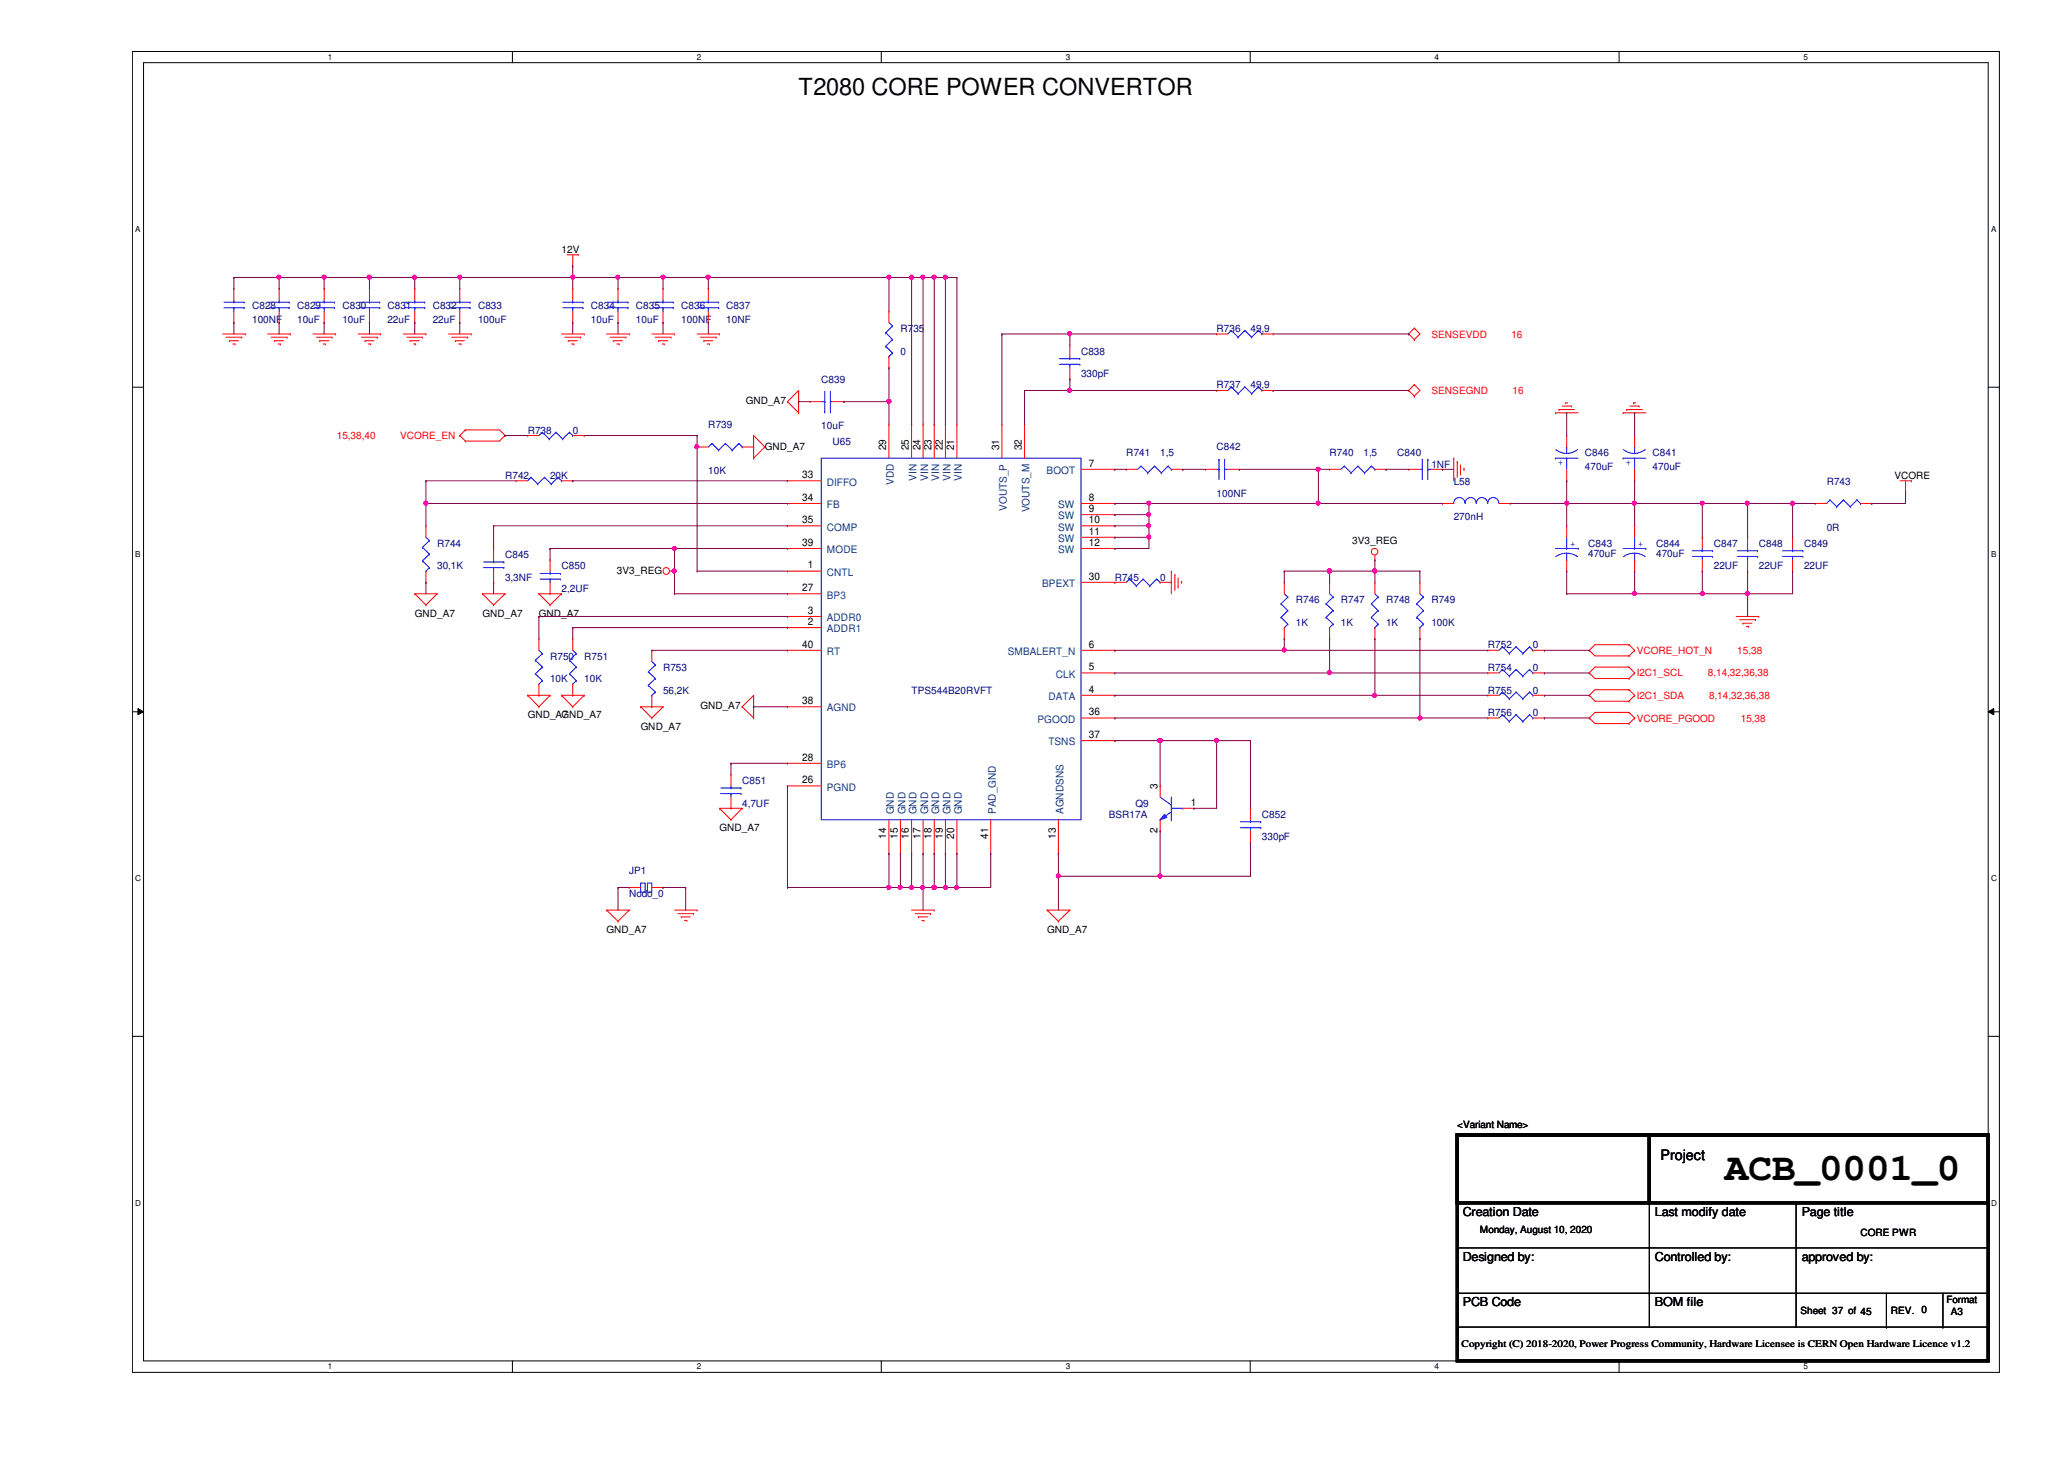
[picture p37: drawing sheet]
<svg xmlns="http://www.w3.org/2000/svg" width="297mm" height="210mm" viewBox="0 0 297 210" stroke-linecap="round" stroke-linejoin="round" font-family="sans-serif">
<defs><g id="words">
<text font-size="5.7" x="248.2" y="169.8">ACB_0001_0</text>
<text font-size="3.4" x="114.9" y="13.7">T2080 CORE POWER CONVERTOR</text>
<text font-size="2.1" x="239" y="166.8">Project</text>
<g font-size="1.8">
<text x="210.5" y="175">Creation Date</text>
<text x="238.2" y="175">Last modify date</text>
<text x="259.3" y="175">Page title</text>
<text x="210.5" y="181.5">Designed by:</text>
<text x="238.2" y="181.5">Controlled by:</text>
<text x="259.3" y="181.5">approved by:</text>
<text x="210.5" y="188">PCB Code</text>
<text x="238.2" y="188">BOM file</text>
</g>
<g font-size="1.5">
<text x="127.6" y="64.8" transform="rotate(-90 127.6 64.8)">29</text>
<text x="130.8" y="64.8" transform="rotate(-90 130.8 64.8)">25</text>
<text x="132.5" y="64.8" transform="rotate(-90 132.5 64.8)">24</text>
<text x="134.1" y="64.8" transform="rotate(-90 134.1 64.8)">23</text>
<text x="135.7" y="64.8" transform="rotate(-90 135.7 64.8)">22</text>
<text x="137.3" y="64.8" transform="rotate(-90 137.3 64.8)">21</text>
<text x="143.8" y="64.8" transform="rotate(-90 143.8 64.8)">31</text>
<text x="147.1" y="64.8" transform="rotate(-90 147.1 64.8)">32</text>
<text x="115.4" y="68.8">33</text>
<text x="156.7" y="67.1">7</text>
<text x="115.4" y="72.1">34</text>
<text x="115.4" y="75.3">35</text>
<text x="156.7" y="72.1">8</text>
<text x="156.7" y="73.7">9</text>
<text x="156.7" y="75.3">10</text>
<text x="156.7" y="76.9">11</text>
<text x="115.4" y="78.5">39</text>
<text x="116.2" y="81.8">1</text>
<text x="156.7" y="83.4">30</text>
<text x="156.7" y="78.5">12</text>
<text x="115.4" y="85">27</text>
<text x="116.2" y="88.3">3</text>
<text x="116.2" y="89.9">2</text>
<text x="115.4" y="93.2">40</text>
<text x="156.7" y="93.2">6</text>
<text x="115.4" y="101.3">38</text>
<text x="156.7" y="96.4">5</text>
<text x="156.7" y="99.7">4</text>
<text x="156.7" y="106.2">37</text>
<text x="156.7" y="102.9">36</text>
<text x="115.4" y="109.4">28</text>
<text x="115.4" y="112.7">26</text>
<text x="166.6" y="113.5" transform="rotate(-90 166.6 113.5)">3</text>
<text x="166.6" y="119.9" transform="rotate(-90 166.6 119.9)">2</text>
<text x="171.4" y="115.9">1</text>
<text x="127.6" y="120.7" transform="rotate(-90 127.6 120.7)">14</text>
<text x="129.2" y="120.7" transform="rotate(-90 129.2 120.7)">15</text>
<text x="130.8" y="120.7" transform="rotate(-90 130.8 120.7)">16</text>
<text x="132.5" y="120.7" transform="rotate(-90 132.5 120.7)">17</text>
<text x="134.1" y="120.7" transform="rotate(-90 134.1 120.7)">18</text>
<text x="135.7" y="120.7" transform="rotate(-90 135.7 120.7)">19</text>
<text x="137.3" y="120.7" transform="rotate(-90 137.3 120.7)">20</text>
<text x="142.2" y="120.7" transform="rotate(-90 142.2 120.7)">41</text>
<text x="151.9" y="120.7" transform="rotate(-90 151.9 120.7)">13</text>
</g>
<g font-size="1.5" fill="#004080">
<text x="119" y="69.8">DIFFO</text>
<text x="128.7" y="69.8" transform="rotate(-90 128.7 69.8)">VDD</text>
<text x="131.9" y="69.1" transform="rotate(-90 131.9 69.1)">VIN</text>
<text x="133.6" y="69.1" transform="rotate(-90 133.6 69.1)">VIN</text>
<text x="135.2" y="69.1" transform="rotate(-90 135.2 69.1)">VIN</text>
<text x="136.8" y="69.1" transform="rotate(-90 136.8 69.1)">VIN</text>
<text x="138.4" y="69.1" transform="rotate(-90 138.4 69.1)">VIN</text>
<text x="150.6" y="68.2">BOOT</text>
<text x="119" y="73.1">FB</text>
<text x="119" y="76.3">COMP</text>
<text x="144.9" y="73.5" transform="rotate(-90 144.9 73.5)">VOUTS_P</text>
<text x="148.2" y="73.7" transform="rotate(-90 148.2 73.7)">VOUTS_M</text>
<text x="152.3" y="73.1">SW</text>
<text x="152.3" y="74.7">SW</text>
<text x="152.3" y="76.3">SW</text>
<text x="152.3" y="78">SW</text>
<text x="119" y="82.8">CNTL</text>
<text x="119" y="79.6">MODE</text>
<text x="152.3" y="79.6">SW</text>
<text x="119" y="86.1">BP3</text>
<text x="119" y="89.4">ADDR0</text>
<text x="150" y="84.5">BPEXT</text>
<text x="119" y="94.2">RT</text>
<text x="119" y="91">ADDR1</text>
<text x="145" y="94.2">SMBALERT_N</text>
<text x="150.9" y="100.7">DATA</text>
<text x="151.9" y="97.5">CLK</text>
<text x="119" y="102.4">AGND</text>
<text x="149.3" y="104">PGOOD</text>
<text x="150.9" y="107.2">TSNS</text>
<text x="119" y="110.5">BP6</text>
<text x="119" y="113.7">PGND</text>
<text x="128.7" y="117.1" transform="rotate(-90 128.7 117.1)">GND</text>
<text x="130.3" y="117.1" transform="rotate(-90 130.3 117.1)">GND</text>
<text x="131.9" y="117.1" transform="rotate(-90 131.9 117.1)">GND</text>
<text x="133.6" y="117.1" transform="rotate(-90 133.6 117.1)">GND</text>
<text x="135.2" y="117.1" transform="rotate(-90 135.2 117.1)">GND</text>
<text x="136.8" y="117.1" transform="rotate(-90 136.8 117.1)">GND</text>
<text x="138.4" y="117.1" transform="rotate(-90 138.4 117.1)">GND</text>
<text x="143.3" y="117.1" transform="rotate(-90 143.3 117.1)">PAD_GND</text>
<text x="153" y="117.1" transform="rotate(-90 153 117.1)">AGNDSNS</text>
</g>
<g font-size="1.4">
<text x="80.8" y="36.4">12V</text>
<text x="107.3" y="58.2">GND_A7</text>
<text x="110.1" y="64.7">GND_A7</text>
<text x="272.6" y="68.9">VCORE</text>
<text x="88.8" y="82.5">3V3_REG</text>
<text x="194.6" y="78.3">3V3_REG</text>
<text x="59.7" y="88.7">GND_A7</text>
<text x="69.4" y="88.7">GND_A7</text>
<text x="77.6" y="88.7">GND_A7</text>
<text x="75.9" y="103.3">GND_A7</text>
<text x="80.8" y="103.3">GND_A7</text>
<text x="92.2" y="105">GND_A7</text>
<text x="100.8" y="102.1">GND_A7</text>
<text x="103.5" y="119.6">GND_A7</text>
<text x="87.3" y="134.2">GND_A7</text>
<text x="150.7" y="134.2">GND_A7</text>
<text x="209.7" y="162.2">&lt;Variant Name&gt;</text>
<text x="213" y="177.3">Monday, August 10, 2020</text>
<text x="267.8" y="177.8">CORE PWR</text>
<text x="259.1" y="189">Sheet 37 of 45</text>
<text x="272.1" y="189">REV. 0</text>
<text x="280.1" y="187.4">Format</text>
<text x="280.8" y="189.2">A3</text>
<text x="210.4" y="193.8">Copyright (C) 2018-2020, Power Progress Community, Hardware Licensee is CERN Open Hardware Licence v1.2</text>
</g>
<g font-size="1.4" fill="#000080">
<text x="36.3" y="44.5">C828</text>
<text x="36.3" y="46.4">100NF</text>
<text x="42.8" y="44.5">C829</text>
<text x="42.8" y="46.4">10uF</text>
<text x="49.3" y="44.5">C830</text>
<text x="49.3" y="46.4">10uF</text>
<text x="55.8" y="44.5">C831</text>
<text x="55.8" y="46.4">22uF</text>
<text x="62.3" y="44.5">C832</text>
<text x="62.3" y="46.4">22uF</text>
<text x="68.8" y="44.5">C833</text>
<text x="68.8" y="46.4">100uF</text>
<text x="85" y="44.5">C834</text>
<text x="85" y="46.4">10uF</text>
<text x="91.5" y="44.5">C835</text>
<text x="91.5" y="46.4">10uF</text>
<text x="98" y="44.5">C836</text>
<text x="98" y="46.4">100NF</text>
<text x="104.5" y="44.5">C837</text>
<text x="104.5" y="46.4">10NF</text>
<text x="129.6" y="47.8">R735</text>
<text x="175.1" y="47.8">R736</text>
<text x="180" y="47.8">49,9</text>
<text x="129.6" y="51">0</text>
<text x="155.6" y="51">C838</text>
<text x="118.2" y="55.1">C839</text>
<text x="155.6" y="54.3">330pF</text>
<text x="175.1" y="55.9">R737</text>
<text x="180" y="55.9">49,9</text>
<text x="75.9" y="62.4">R738</text>
<text x="82.4" y="62.4">0</text>
<text x="101.9" y="61.6">R739</text>
<text x="118.2" y="61.7">10uF</text>
<text x="119.8" y="64">U65</text>
<text x="162.1" y="65.7">R741</text>
<text x="167" y="65.7">1,5</text>
<text x="175.1" y="64.8">C842</text>
<text x="191.3" y="65.7">R740</text>
<text x="196.2" y="65.7">1,5</text>
<text x="201.1" y="65.7">C840</text>
<text x="228.1" y="65.7">C846</text>
<text x="237.8" y="65.7">C841</text>
<text x="72.7" y="68.9">R742</text>
<text x="79.2" y="68.9">20K</text>
<text x="101.9" y="68.2">10K</text>
<text x="175.1" y="71.5">100NF</text>
<text x="206" y="67.3">1NF</text>
<text x="209.2" y="69.7">L58</text>
<text x="228.1" y="67.6">470uF</text>
<text x="237.8" y="67.6">470uF</text>
<text x="262.9" y="69.7">R743</text>
<text x="209.2" y="74.8">270nH</text>
<text x="262.9" y="76.4">0R</text>
<text x="62.9" y="78.7">R744</text>
<text x="62.9" y="81.9">30,1K</text>
<text x="72.7" y="80.3">C845</text>
<text x="72.7" y="83.5">3,3NF</text>
<text x="80.8" y="81.9">C850</text>
<text x="160.4" y="83.5">R745</text>
<text x="167" y="83.5">0</text>
<text x="228.6" y="78.7">C843</text>
<text x="228.6" y="80.1">470uF</text>
<text x="238.3" y="78.7">C844</text>
<text x="238.3" y="80.1">470uF</text>
<text x="246.6" y="78.7">C847</text>
<text x="246.6" y="81.9">22UF</text>
<text x="253.1" y="78.7">C848</text>
<text x="253.1" y="81.9">22UF</text>
<text x="259.6" y="78.7">C849</text>
<text x="259.6" y="81.9">22UF</text>
<text x="80.8" y="85.1">2,2UF</text>
<text x="186.5" y="86.8">R746</text>
<text x="193" y="86.8">R747</text>
<text x="199.5" y="86.8">R748</text>
<text x="206" y="86.8">R749</text>
<text x="79.2" y="94.9">R750</text>
<text x="84.1" y="94.9">R751</text>
<text x="186.5" y="90">1K</text>
<text x="193" y="90">1K</text>
<text x="199.5" y="90">1K</text>
<text x="206" y="90">100K</text>
<text x="214.1" y="93.3">R752</text>
<text x="220.6" y="93.3">0</text>
<text x="79.2" y="98.2">10K</text>
<text x="84.1" y="98.2">10K</text>
<text x="95.4" y="96.5">R753</text>
<text x="95.4" y="99.8">56,2K</text>
<text x="131.2" y="99.8">TPS544B20RVFT</text>
<text x="214.1" y="96.5">R754</text>
<text x="214.1" y="99.8">R755</text>
<text x="220.6" y="96.5">0</text>
<text x="220.6" y="99.8">0</text>
<text x="214.1" y="103">R756</text>
<text x="220.6" y="103">0</text>
<text x="106.8" y="112.8">C851</text>
<text x="106.8" y="116">4,7UF</text>
<text x="159.6" y="117.6">BSR17A</text>
<text x="163.4" y="116">Q9</text>
<text x="181.6" y="117.6">C852</text>
<text x="90.6" y="125.8">JP1</text>
<text x="181.6" y="120.9">330pF</text>
<text x="90.6" y="129">Nodo_0</text>
</g>
<g font-size="1.4" fill="#f00">
<text x="206" y="48.6">SENSEVDD</text>
<text x="217.5" y="48.6">16</text>
<text x="206" y="56.7">SENSEGND</text>
<text x="217.7" y="56.7">16</text>
<text x="48.5" y="63.2">15,38,40</text>
<text x="57.6" y="63.2">VCORE_EN</text>
<text x="235.5" y="94.1">VCORE_HOT_N</text>
<text x="250" y="94.1">15,38</text>
<text x="235.5" y="97.3">I2C1_SCL</text>
<text x="235.5" y="100.6">I2C1_SDA</text>
<text x="245.8" y="97.3">8,14,32,36,38</text>
<text x="246" y="100.6">8,14,32,36,38</text>
<text x="235.5" y="103.8">VCORE_PGOOD</text>
<text x="250.5" y="103.8">15,38</text>
</g>
<g font-size="1.4" fill="#00f">
<text x="225" y="66.2" transform="rotate(180 225 66.2)">+</text>
<text x="234.7" y="66.2" transform="rotate(180 234.7 66.2)">+</text>
<text x="226" y="78.7">+</text>
<text x="235.7" y="78.7">+</text>
</g>
<g font-size="1.2">
<text x="47.2" y="8.6">1</text>
<text x="100.3" y="8.6">2</text>
<text x="153.4" y="8.6">3</text>
<text x="206.5" y="8.6">4</text>
<text x="259.5" y="8.6">5</text>
<text x="19.5" y="33.4">A</text>
<text x="286.6" y="33.4">A</text>
<text x="19.5" y="80.1">B</text>
<text x="286.6" y="80.1">B</text>
<text x="19.5" y="126.8">C</text>
<text x="286.6" y="126.8">C</text>
<text x="19.5" y="173.5">D</text>
<text x="286.6" y="173.5">D</text>
<text x="47.2" y="197">1</text>
<text x="100.3" y="197">2</text>
<text x="153.4" y="197">3</text>
<text x="206.5" y="197">4</text>
<text x="259.5" y="197">5</text>
</g>
</g></defs>
<path d="M19.1 7.4h268.6v190h-268.6zM20.7 9h265.4v186.8h-265.4z" fill="none" stroke="#000" stroke-width=".14"/>
<g fill="#fff">
<path d="M47.2 7.6h.6v1.3h-.6z"/>
<path d="M47.2 196h.6v1.3h-.6z"/>
</g>
<path d="M73.7 7.4v1.6M73.7 195.8v1.6" fill="none" stroke="#000" stroke-width=".14"/>
<g fill="#fff">
<path d="M100.3 7.6h.6v1.3h-.6z"/>
<path d="M100.3 196h.6v1.3h-.6z"/>
</g>
<path d="M126.8 7.4v1.6M126.8 195.8v1.6" fill="none" stroke="#000" stroke-width=".14"/>
<g fill="#fff">
<path d="M153.4 7.6h.6v1.3h-.6z"/>
<path d="M153.4 196h.6v1.3h-.6z"/>
</g>
<path d="M179.9 7.4v1.6M179.9 195.8v1.6" fill="none" stroke="#000" stroke-width=".14"/>
<g fill="#fff">
<path d="M206.5 7.6h.6v1.3h-.6z"/>
<path d="M206.5 196h.6v1.3h-.6z"/>
</g>
<path d="M233 7.4v1.6M233 195.8v1.6" fill="none" stroke="#000" stroke-width=".14"/>
<g fill="#fff">
<path d="M259.5 7.6h.6v1.3h-.6z"/>
<path d="M259.5 196h.6v1.3h-.6z"/>
<path d="M19.5 32.3h.7v1.4h-.7z"/>
<path d="M286.6 32.3h.7v1.4h-.7z"/>
<path d="M19.5 79h.7v1.3h-.7z"/>
<path d="M286.6 79h.7v1.3h-.7z"/>
</g>
<path d="M19.1 55.7h1.6M286.1 55.7h1.6" fill="none" stroke="#000" stroke-width=".14"/>
<g fill="#fff">
<path d="M19.5 125.7h.8v1.3h-.8z"/>
<path d="M286.6 125.7h.8v1.3h-.8z"/>
</g>
<path d="M19.1 102.4h1.6M19.9 101.9l.8 .5-.8 .4zM286.1 102.4l.8-.5v.9zM286.1 102.4h1.6" fill="none" stroke="#000" stroke-width=".14"/>
<path d="M19.9 101.9l.8 .5-.8 .4zM286.1 102.4l.8-.5v.9z" fill="#000"/>
<g fill="#fff">
<path d="M19.5 172.4h.8v1.3h-.8z"/>
<path d="M286.6 172.4h.8v1.3h-.8z"/>
</g>
<g fill="none" stroke="#000" stroke-width=".14">
<path d="M19.1 149.1h1.6M286.1 149.1h1.6M209.7 163.3h8.1M209.7 179.5h76.4M217.8 163.3h.1M237.4 179.5h.1M237.4 173.1v13M258.5 179.5h.1M258.5 173.1v13M286.1 179.5h.1M209.7 186.1h76.4M237.4 186.1h.1"/>
<path d="M237.4 186.1v4.8h-27.7M258.5 186.1h.1M258.5 186.1v4.8h-21.1M258.5 190.9h27.6M271.5 190.9h.1M271.5 186.1v4.8M279.6 190.9h.1M279.6 186.1v4.8M286.1 186.1h.1M286.1 190.9h.1"/>
</g>
<g fill="none" stroke="#f00" stroke-width=".14">
<path d="M81.6 36.7h1.6M82.4 38.3h.1M82.4 36.7v1.6M83.2 36.7h.1M32 48h3.3M32.5 48.5h2.3M33 49h.1M33 49h1.3M33.5 49.5h.3M33.7 41.5h.1M33.7 46.4h.1M33.7 41.5v1.6"/>
<path d="M33.7 44.8v1.6M33.8 49.5h.1M34.8 48.5h.1M35.3 48h.1M38.5 48h3.3M39 48.5h2.3M39.5 49h.1M39.5 49h1.3M40 49.5h.3M40.2 41.5h.1M40.2 46.4h.1M40.2 41.5v1.6"/>
<path d="M40.2 44.8v1.6M40.3 49.5h.1M41.3 48.5h.1M41.8 48h.1M45 48h3.3M45.6 48.5h2.2M46 49h.1M46 49h1.3M46.5 49.5h.3M46.7 41.5h.1M46.7 46.4h.1M46.7 41.5v1.6"/>
<path d="M46.7 44.8v1.6M46.8 49.5h.1M47.8 48.5h.1M48.3 48h.1M51.6 48h3.2M52 48.5h2.3M52.5 49h.1M52.5 49h1.3M53 49.5h.3M53.2 41.5h.1M53.2 46.4h.1M53.2 41.5v1.6"/>
<path d="M53.2 44.8v1.6M53.3 49.5h.1M54.3 48.5h.1M54.8 48h.1M58 48h3.3M58.5 48.5h2.3M59 49h.1M59 49h1.3M59.5 49.5h.3M59.7 41.5h.1M59.7 46.4h.1M59.7 41.5v1.6"/>
<path d="M59.7 44.8v1.6M59.8 49.5h.1M60.8 48.5h.1M61.3 48h.1M64.6 48h3.2M65 48.5h2.3M65.5 49h.1M65.5 49h1.3M66 49.5h.3M66.2 41.5h.1M66.2 46.4h.1M66.2 41.5v1.6"/>
<path d="M66.2 44.8v1.6M66.3 49.5h.1M67.3 48.5h.1M67.8 48h.1M80.8 48h3.3M81.3 48.5h2.3M81.8 49h.1M81.8 49h1.3M82.3 49.5h.3M82.4 41.5h.1M82.4 46.4h.1M82.4 41.5v1.6"/>
<path d="M82.4 44.8v1.6M82.6 49.5h.1M83.6 48.5h.1M84.1 48h.1M87.3 48h3.3M87.8 48.5h2.3M88.3 49h.1M88.3 49h1.3M88.8 49.5h.3M89.1 49.5h.1M90.1 48.5h.1M90.6 48h.1"/>
<path d="M93.8 48h3.3M94.3 48.5h2.3M94.8 49h.1M94.8 49h1.3M95.3 49.5h.3M95.4 41.5h.1M95.4 46.4h.1M95.4 41.5v1.6M95.4 44.8v1.6M95.6 49.5h.1M96.6 48.5h.1M97.1 48h.1"/>
<path d="M100.3 48h3.2M100.8 48.5h2.3M101.3 49h.1M101.3 49h1.3M101.8 49.5h.3M102.1 49.5h.1M103.1 48.5h.1M103.5 48h.1M113.3 57.8h.1M113.3 57.8l1.6 1.6M114.9 59.4h.1M114.9 56.2h.1"/>
<path d="M114.9 56.2v3.2M114.9 56.2l-1.6 1.6M116.6 57.8h.1M116.6 57.8h1.6M119.8 57.8h1.7M121.5 57.8h.1M154 49.7h.1M154 54.5h.1M154 49.7v1.6M154 52.9v1.6M175.1 56.2h.1M175.1 48h.1"/>
<path d="M175.1 48h1.6M175.1 56.2h1.6M181.6 48h1.6M181.6 56.2h1.6M183.2 56.2h.1M183.2 48h.1M202.7 48h.1M202.7 56.2h.1M202.7 48l.8 .9M202.7 56.2l.8 .8M203.5 47.2h.1M203.5 48.9h.1"/>
<path d="M203.5 55.3h.1M203.5 57h.1M203.5 47.2l.8 .8-.8 .9M203.5 47.2l-.8 .8M203.5 55.3l.8 .9-.8 .8M203.5 55.3l-.8 .9M223.9 59.4h.1M223.9 59.4h3.2M224.4 58.9h.1M224.4 58.9h2.2M224.8 58.4h1.3M225.3 58h.1"/>
<path d="M225.3 58h.3M226.1 58.4h.1M233.6 59.4h.1M233.6 59.4h3.3M234.1 58.9h.1M234.1 58.9h2.3M234.6 58.4h1.3M235.1 58h.1M235.1 58h.3M235.9 58.4h.1M61.3 75.6h.1M61.3 75.6v1.7"/>
<path d="M66.2 62.7h.1M66.2 62.7l.8 .8M67 61.8h.1M67 63.5h.1M67 61.8l-.8 .9M67 61.8h4.9l.8 .9M72.7 62.7h.1M72.7 62.7l-.8 .8h-4.9M74.3 69.2h.1M74.3 69.2h1.6M75.9 62.7h.1M75.9 62.7h1.7"/>
<path d="M80.8 69.2h1.6M82.4 69.2h.1M82.4 62.7h1.7M84.1 62.7h.1M100.3 64.3h.1M100.3 64.3h1.6M106.8 64.3h1.7M108.5 62.7h.1M108.5 65.9h.1M108.5 64.3h.1M108.5 62.7v3.2M108.5 62.7l1.6 1.6"/>
<path d="M110.1 64.3h.1M110.1 64.3l-1.6 1.6M113.3 69.2h.1M113.3 72.4h.1M113.3 75.6h.1M113.3 78.9h.1M113.3 69.2h4.9M113.3 72.4h4.9M113.3 75.6h4.9M113.3 78.9h4.9M127.9 61h.1M127.9 61v4.9"/>
<path d="M131.2 61h.1M131.2 61v4.9M132.8 61h.1M132.8 61v4.9M134.5 61h.1M134.5 61v4.9M136.1 61h.1M136.1 61v4.9M137.7 61h.1M137.7 61v4.9M144.2 61h.1M144.2 61v4.9"/>
<path d="M147.4 61h.1M147.4 61v4.9M155.6 67.5h4.8M155.6 72.4h4.8M155.6 75.6h4.8M155.6 78.9h4.8M155.6 74h4.8M155.6 77.3h4.8M160.4 72.4h.1M160.4 74h.1M160.4 75.6h.1M160.4 77.3h.1"/>
<path d="M160.4 78.9h.1M160.4 67.5h.1M162.1 67.5h.1M162.1 67.5h1.6M168.6 67.5h1.6M170.2 67.5h.1M173.5 67.5h.1M173.5 67.5h1.6M176.7 67.5h1.7M178.4 67.5h.1M191.3 67.5h.1M191.3 67.5h1.7"/>
<path d="M197.9 79.9v.7M197.9 67.5h1.6M199.5 67.5h.1M202.7 67.5h.1M202.7 67.5h1.6M206 67.5h1.6M207.6 67.5h.1M207.6 72.4h.1M207.6 72.4h1.6M209.2 65.9h.1M209.2 65.9v3.3M209.7 66.4h.1"/>
<path d="M209.7 66.4v2.3M210.2 68.2h.1M210.2 66.9v1.3M210.7 67.4h.1M210.7 67.4v.3M215.7 72.4h1.6M217.3 72.4h.1M225.5 69.2h.1M225.5 62.7h.1M225.5 75.6h.1M225.5 62.7v1.6M225.5 67.5v1.7"/>
<path d="M225.5 75.6v1.7M235.2 69.2h.1M235.2 62.7h.1M235.2 75.6h.1M235.2 62.7v1.6M235.2 67.5v1.7M235.2 75.6v1.7M245 77.3h.1M245 77.3v1.6M251.5 77.3h.1M251.5 77.3v1.6M258 77.3h.1"/>
<path d="M258 77.3v1.6M261.2 72.4h.1M261.2 72.4h1.7M267.8 72.4h1.6M269.4 72.4h.1M273.4 69.2h1.7M274.2 70.8h.1M274.2 69.2v1.6M275.1 69.2h.1M59.7 85.4h.1M59.7 85.4h3.2M59.7 85.4l1.6 1.6"/>
<path d="M61.3 87h.1M61.3 83.8h.1M61.3 82.2v1.6M62.9 85.4h.1M62.9 85.4l-1.6 1.6M69.4 85.4h.1M69.4 85.4h3.3M69.4 85.4l1.6 1.6M71 87h.1M72.7 85.4h.1M72.7 85.4l-1.7 1.6M77.6 85.4h.1"/>
<path d="M77.6 91.9h.1M77.6 85.4h3.2M77.6 85.4l1.6 1.6M77.6 91.9v1.7M77.6 98.4v1.6M79.2 87h.1M79.2 80.6h.1M79.2 85.4h.1M79.2 80.6v1.6M79.2 83.8v1.6M80.8 85.4h.1M80.8 85.4l-1.6 1.6"/>
<path d="M93.8 93.6h.1M93.8 93.6v1.6M96.4 82.2h.7M97.1 82.2h.1M113.3 93.6h.1M113.3 85.4h.1M113.3 82.2h.1M113.3 88.7h.1M113.3 90.3h.1M113.3 88.7h4.9M113.3 82.2h4.9M113.3 85.4h4.9"/>
<path d="M113.3 93.6h4.9M113.3 90.3h4.9M155.6 96.8h4.8M155.6 93.6h4.8M155.6 83.8h6.5M160.4 83.8h.1M160.4 96.8h.1M160.4 93.6h.1M167 83.8h1.6M168.6 82.2h.1M168.6 83.8h.1M168.6 82.2v3.2"/>
<path d="M169.1 82.7h.1M169.1 82.7v2.2M169.5 84.5h.1M169.5 83.1v1.4M170.1 83.7h.1M170.1 83.7v.2M184.8 83.8h.1M184.8 91.9h.1M184.8 83.8v1.6M184.8 90.3v1.6M191.3 83.8h.1M191.3 91.9h.1"/>
<path d="M191.3 83.8v1.6M191.3 90.3v1.6M197.9 80.6h.1M197.9 83.8h.1M197.9 91.9h.1M197.9 83.8v1.6M197.9 90.3v1.6M204.3 83.8h.1M204.3 91.9h.1M204.3 83.8v1.6M204.3 90.3v1.6M214.1 96.8h.1"/>
<path d="M214.1 93.6h.1M214.1 96.8h1.6M214.1 93.6h1.6M220.6 96.8h1.7M220.6 93.6h1.7M222.3 96.8h.1M222.3 93.6h.1M225.5 82.2h.1M225.5 80.6v1.6M228.7 93.6h.1M228.7 96.8h.1M228.7 93.6l.8 .8h4.9"/>
<path d="M228.7 96.8l.8 .8h4.9M234.4 92.8h.1M234.4 94.4h.1M234.4 96h.1M234.4 97.6h.1M234.4 99.2h.1M234.4 92.8l.8 .8M234.4 99.2l.8 .8M234.4 92.8h-4.9l-.8 .8M234.4 96l.8 .8M234.4 96h-4.9l-.8 .8M234.4 99.2h-4.9l-.8 .8"/>
<path d="M235.2 93.6h.1M235.2 96.8h.1M235.2 82.2h.1M235.2 93.6l-.8 .8M235.2 96.8l-.8 .8M235.2 80.6v1.6M245 82.2h.1M245 80.6v1.6M249.9 88.7h3.2M250.4 89.2h2.2M250.8 89.7h.1M250.8 89.7h1.3"/>
<path d="M251.3 90.1h.4M251.5 82.2h.1M251.5 80.6v1.6M251.7 90.1h.1M252.6 89.2h.1M253.1 88.7h.1M258 82.2h.1M258 80.6v1.6M75.9 100h.1M75.9 100h3.3M75.9 100l1.7 1.7M77.6 101.7h.1"/>
<path d="M77.6 100h.1M79.2 100h.1M79.2 100l-1.6 1.7M80.8 100h.1M80.8 100h3.3M80.8 100l1.6 1.7M82.4 101.7h.1M84.1 100h.1M84.1 100l-1.7 1.7M92.2 101.7h.1M92.2 101.7h3.2M92.2 101.7l1.6 1.6"/>
<path d="M93.8 103.3h.1M93.8 101.7h.1M93.8 100v1.7M95.4 101.7h.1M95.4 101.7l-1.6 1.6M103.5 116.3h.1M103.5 116.3h3.3M103.5 116.3l1.7 1.6M105.2 117.9h.1M105.2 111.4h.1M105.2 116.3h.1M105.2 111.4v1.7"/>
<path d="M105.2 114.7v1.6M106.8 101.7h.1M106.8 116.3h.1M106.8 101.7l1.7 1.6M106.8 116.3l-1.6 1.6M108.5 103.3h.1M108.5 100h.1M108.5 100v3.3M108.5 100l-1.7 1.7M113.3 109.8h.1M113.3 101.7h.1M113.3 113.1h.1"/>
<path d="M113.3 101.7h4.9M113.3 109.8h4.9M113.3 113.1h4.9M127.9 117.9v4.9M129.6 117.9v4.9M131.2 117.9v4.9M132.8 117.9v4.9M134.5 117.9v4.9M136.1 117.9v4.9M137.7 117.9v4.9M142.6 117.9v4.9M152.3 117.9v4.9"/>
<path d="M155.6 100h4.8M155.6 103.3h4.8M155.6 106.6h4.8M160.4 100h.1M160.4 106.6h.1M160.4 103.3h.1M180 116.3h.1M180 116.3v1.6M180 119.5v1.7M214.1 103.3h.1M214.1 100h.1M214.1 100h1.6"/>
<path d="M214.1 103.3h1.6M220.6 100h1.7M220.6 103.3h1.7M222.3 103.3h.1M222.3 100h.1M228.7 100h.1M228.7 103.3h.1M228.7 100l.8 .9h4.9M228.7 103.3l.8 .8h4.9M234.4 100.9h.1M234.4 102.5h.1M234.4 104.1h.1"/>
<path d="M234.4 102.5l.8 .8M234.4 102.5h-4.9l-.8 .8M235.2 100h.1M235.2 103.3h.1M235.2 100l-.8 .9M235.2 103.3l-.8 .8M87.3 130.9h.1M87.3 130.9h3.3M87.3 130.9l1.6 1.6M88.9 132.5h.1M90.6 130.9h.1M90.6 127.7h.1"/>
<path d="M90.6 130.9l-1.7 1.6M90.6 127.7h1.6M93.8 127.7h1.6M95.4 127.7h.1M97.1 130.9h3.2M97.5 131.4h2.3M98 131.9h.1M98 131.9h1.4M98.5 132.4h.3M98.8 132.4h.1M99.8 131.4h.1M100.3 130.9h.1"/>
<path d="M127.9 122.8h.1M129.6 122.8h.1M131.2 122.8h.1M131.2 130.9h3.3M131.7 131.4h2.2M132.2 131.9h.1M132.2 131.9h1.3M132.7 132.4h.3M132.8 122.8h.1M133 132.4h.1M133.9 131.4h.1M134.5 130.9h.1"/>
<path d="M134.5 122.8h.1M136.1 122.8h.1M137.7 122.8h.1M142.6 122.8h.1M150.7 130.9h.1M150.7 130.9h3.3M150.7 130.9l1.6 1.6M152.3 132.5h.1M152.3 122.8h.1M154 130.9h.1M154 130.9l-1.7 1.6M180 121.2h.1"/>
<circle cx="197.8" cy="79.4" r=".47"/>
<circle cx="95.9" cy="82.1" r=".48"/>
</g>
<path d="M209.7 163.3h27.7v9.8h-27.7zM209.7 163.3h76.4v32.5h-76.4zM237.4 163.3h48.7v9.8h-48.7z" fill="none" stroke="#000" stroke-width=".47"/>
<g fill="none" stroke="#00f" stroke-width=".14">
<path d="M32.2 44.3h2.9M32.2 43.5h2.9M33.7 43.5h.1M33.7 44.3h.1M33.7 43.1v.4M33.7 44.3v.5M35.1 44.3h.1M35.1 43.5h.1M38.7 44.3h2.9M38.7 43.5h2.9M40.2 43.5h.1M40.2 44.3h.1"/>
<path d="M40.2 43.1v.4M40.2 44.3v.5M41.6 44.3h.1M41.6 43.5h.1M45.2 44.3h2.9M45.2 43.5h2.9M46.7 43.5h.1M46.7 44.3h.1M46.7 43.1v.4M46.7 44.3v.5M48.1 44.3h.1M48.1 43.5h.1"/>
<path d="M51.7 44.3h3M51.7 43.5h3M53.2 43.5h.1M53.2 44.3h.1M53.2 43.1v.4M53.2 44.3v.5M54.7 44.3h.1M54.7 43.5h.1M58.2 44.3h2.9M58.2 43.5h2.9M59.7 43.5h.1M59.7 44.3h.1"/>
<path d="M59.7 43.1v.4M59.7 44.3v.5M61.1 44.3h.1M61.1 43.5h.1M64.7 44.3h2.9M64.7 43.5h2.9M66.2 43.5h.1M66.2 44.3h.1M66.2 43.1v.4M66.2 44.3v.5M67.6 44.3h.1M67.6 43.5h.1"/>
<path d="M81 44.3h2.9M81 43.5h2.9M82.4 43.5h.1M82.4 44.3h.1M82.4 43.1v.4M82.4 44.3v.5M83.9 44.3h.1M83.9 43.5h.1M94 44.3h2.9M94 43.5h2.9M95.4 43.5h.1M95.4 44.3h.1"/>
<path d="M95.4 43.1v.4M95.4 44.3v.5M96.9 44.3h.1M96.9 43.5h.1M118.2 57.8h.5M118.7 59.3h.1M118.7 57.8h.1M118.7 56.3v3M119.5 57.8h.1M119.5 59.3h.1M119.5 57.8h.3M119.5 56.3v3"/>
<path d="M152.5 52.4h2.9M152.5 51.6h2.9M154 51.6h.1M154 52.4h.1M154 51.3v.3M154 52.4v.5M155.4 52.4h.1M155.4 51.6h.1M177.2 55.7h.1M177.2 47.5h.1M177.2 55.7l-.5 .5M177.2 55.7l1 .9"/>
<path d="M177.2 47.5l-.5 .5M177.2 47.5l1 1M178.2 56.6h.1M178.2 48.5h.1M179.2 55.7h.1M179.2 47.5h.1M179.2 55.7l-1 .9M179.2 55.7l.9 .9M179.2 47.5l-1 1M179.2 47.5l.9 1M180.1 56.6h.1M180.1 48.5h.1"/>
<path d="M181.1 55.7h.1M181.1 47.5h.1M181.1 55.7l-1 .9M181.1 55.7l.5 .5M181.1 47.5l-1 1M181.1 47.5l.5 .5M181.6 56.2h.1M181.6 48h.1M60.8 78.7h.1M60.8 78.7l1 1M61.3 77.3l.5 .5M61.8 77.8h.1"/>
<path d="M61.8 79.7h.1M61.8 77.8l-1 .9M61.8 79.7l-1 1M76.4 68.7h.1M76.4 68.7l-.5 .5M76.4 68.7l1 .9M77.4 69.6h.1M78.1 62.2h.1M78.1 62.2l-.5 .5M78.1 62.2l.9 1M78.4 68.7h.1M78.4 68.7l-1 .9"/>
<path d="M78.4 68.7l.9 .9M79 63.2h.1M79.3 69.6h.1M80 62.2h.1M80 62.2l-1 1M80 62.2l1 1M80.3 68.7h.1M80.3 68.7l-1 .9M80.3 68.7l.5 .5M80.8 69.2h.1M81 63.2h.1M82 62.2h.1"/>
<path d="M82 62.2l-1 1M82 62.2l.4 .5M82.4 62.7h.1M102.4 63.8h.1M102.4 63.8l-.5 .5M102.4 63.8l1 1M103.4 64.8h.1M104.4 63.8h.1M104.4 63.8l-1 1M104.4 63.8l1 1M105.4 64.8h.1M106.3 63.8h.1"/>
<path d="M106.3 63.8l-.9 1M106.3 63.8l.5 .5M106.8 64.3h.1M118.2 65.9h37.4v52h-37.4zM164.2 67.1h.1M164.2 67.1l-.5 .4M164.2 67.1l1 .9M165.2 68h.1M166.2 67.1h.1M166.2 67.1l-1 .9M166.2 67.1l.9 .9M167.1 68h.1"/>
<path d="M168.1 67.1h.1M168.1 67.1l-1 .9M168.1 67.1l.5 .4M168.6 67.5h.1M175.1 67.5h.3M175.4 67.5h.1M175.4 66.1h.1M175.4 66.1v2.9M176.2 66.1h.1M176.2 67.5h.1M176.2 67.5h.5M176.2 66.1v2.9"/>
<path d="M193.5 67.1h.1M193.5 67.1l-.5 .4M193.5 67.1l.9 .9M194.4 68h.1M195.4 67.1h.1M195.4 67.1l-1 .9M195.4 67.1l1 .9M196.4 68h.1M197.4 67.1h.1M197.4 67.1l-1 .9M197.4 67.1l.5 .4M197.9 67.5h.1"/>
<path d="M204.3 67.5h.4M204.7 67.5h.1M204.7 66.1h.1M204.7 66.1v2.9M205.5 66.1h.1M205.5 67.5h.1M205.5 67.5h.5M205.5 66.1v2.9M210.8 72.4a.8 .8 0 0 0-.8-.8 .8 .8 0 0 0-.8 .8M212.4 72.4a.78 .78 0 0 0-.8-.8 .78 .78 0 0 0-.7 .8M214.1 72.4a.81 .81 0 0 0-.8-.8 .81 .81 0 0 0-.8 .8M215.7 72.4a.78 .78 0 0 0-.8-.8 .78 .78 0 0 0-.8 .8"/>
<path d="M223.9 65.9h.1M223.9 65.9h3.2M223.9 78.9h3.2M223.9 64.7a2.5 2.5 0 0 0 3.1 0M225.5 64.3h.1M225.5 65.9h.1M225.5 78.9h.1M225.5 79.6a2.66 2.66 0 0 1 1.5 .5M225.5 79.6a2.48 2.48 0 0 0-1.6 .5M225.5 64.3v1M225.5 65.9v1.6M225.5 77.3v1.6"/>
<path d="M225.5 79.6v1M227.1 78.9h.1M233.6 65.9h.1M233.6 65.9h3.3M233.6 78.9h3.3M233.6 64.7a2.5 2.5 0 0 0 3.2 0M235.2 64.3h.1M235.2 65.9h.1M235.2 78.9h.1M235.2 79.6a2.45 2.45 0 0 1 1.6 .5M235.2 79.6a2.48 2.48 0 0 0-1.6 .5M235.2 64.3v1"/>
<path d="M235.2 65.9v1.6M235.2 77.3v1.6M235.2 79.6v1M236.9 78.9h.1M243.5 79.2h3M245 79.2h.1M245 78.9v.3M246.5 79.2h.1M250 79.2h2.9M251.5 79.2h.1M251.5 78.9v.3M252.9 79.2h.1"/>
<path d="M256.5 79.2h3M258 79.2h.1M258 78.9v.3M259.5 79.2h.1M263.4 71.9h.1M263.4 71.9l-.5 .5M263.4 71.9l.9 1M264.3 72.9h.1M265.3 71.9h.1M265.3 71.9l-1 1M265.3 71.9l1 1M266.3 72.9h.1"/>
<path d="M267.3 71.9h.1M267.3 71.9l-1 1M267.3 71.9l.5 .5M267.8 72.4h.1M60.8 80.7h.1M60.8 80.7l1 1M61.3 82.2h.1M61.8 81.7h.1M61.8 81.7l-.5 .5M77 95h.1M77 96.9h.1M77 95l1.1 1"/>
<path d="M77 96.9l1.1 1M77.6 98.4h.1M77.6 93.6l.5 .4M77.7 83.3h2.9M77.7 82.5h2.9M78.1 94h.1M78.1 96h.1M78.1 97.9h.1M78.1 94l-1.1 1M78.1 96l-1.1 .9M78.1 97.9l-.5 .5M79.2 82.5h.1"/>
<path d="M79.2 83.3h.1M79.2 82.2v.3M79.2 83.3v.5M80.6 83.3h.1M80.6 82.5h.1M93.3 96.6h.1M93.3 98.6h.1M93.3 96.6l1 1M93.3 98.6l1 1M93.8 95.2l.5 .5M94.3 95.7h.1M94.3 97.6h.1"/>
<path d="M94.3 99.6h.1M94.3 95.7l-1 .9M94.3 97.6l-1 1M94.3 99.6l-.5 .4M162.6 83.3h.1M162.6 83.3l-.5 .5M162.6 83.3l.9 1M163.5 84.3h.1M164.5 83.3h.1M164.5 83.3l-1 1M164.5 83.3l1 1M165.5 84.3h.1"/>
<path d="M166.5 83.3h.1M166.5 83.3l-1 1M166.5 83.3l.5 .5M167 83.8h.1M184.4 86.9h.1M184.4 88.8h.1M184.4 86.9l.9 .9M184.4 88.8l.9 1M184.8 90.3h.1M184.8 85.4l.5 .5M185.3 85.9h.1M185.3 87.8h.1"/>
<path d="M185.3 89.8h.1M185.3 85.9l-.9 1M185.3 87.8l-.9 1M185.3 89.8l-.5 .5M190.8 86.9h.1M190.8 88.8h.1M190.8 86.9l1.1 .9M190.8 88.8l1.1 1M191.3 90.3h.1M191.3 85.4l.6 .5M191.9 85.9h.1M191.9 87.8h.1"/>
<path d="M191.9 89.8h.1M191.9 85.9l-1.1 1M191.9 87.8l-1.1 1M191.9 89.8l-.6 .5M197.4 86.9h.1M197.4 88.8h.1M197.4 86.9l.9 .9M197.4 88.8l.9 1M197.9 90.3h.1M197.9 85.4l.4 .5M198.3 85.9h.1M198.3 87.8h.1"/>
<path d="M198.3 89.8h.1M198.3 85.9l-.9 1M198.3 87.8l-.9 1M198.3 89.8l-.4 .5M203.9 86.9h.1M203.9 88.8h.1M203.9 86.9l1 .9M203.9 88.8l1 1M204.3 90.3h.1M204.3 85.4l.6 .5M204.9 85.9h.1M204.9 87.8h.1"/>
<path d="M204.9 89.8h.1M204.9 85.9l-1 1M204.9 87.8l-1 1M204.9 89.8l-.6 .5M216.2 96.3h.1M216.2 99.6h.1M216.2 93h.1M216.2 96.3l-.5 .5M216.2 96.3l1 1M216.2 99.6l-.5 .4M216.2 99.6l1 .9M216.2 93l-.5 .6"/>
<path d="M216.2 93l1 1M217.2 97.3h.1M217.2 94h.1M218.2 96.3h.1M218.2 99.6h.1M218.2 93h.1M218.2 96.3l-1 1M218.2 96.3l1 1M218.2 99.6l-1 .9M218.2 99.6l1 .9M218.2 93l-1 1M218.2 93l1 1"/>
<path d="M219.2 97.3h.1M219.2 94h.1M220.1 96.3h.1M220.1 99.6h.1M220.1 93h.1M220.1 96.3l-.9 1M220.1 96.3l.5 .5M220.1 99.6l-.9 .9M220.1 99.6l.5 .4M220.1 93l-.9 1M220.1 93l.5 .6M220.6 96.8h.1"/>
<path d="M220.6 93.6h.1M225.5 80.6h.1M235.2 80.6h.1M243.5 80.1h3M245 80.1h.1M245 80.1v.5M246.5 80.1h.1M250 80.1h2.9M251.5 80.1h.1M251.5 80.1v.5M252.9 80.1h.1M256.5 80.1h3"/>
<path d="M258 80.1h.1M258 80.1v.5M259.5 80.1h.1M93.8 100h.1M103.7 114.2h2.9M103.7 113.4h2.9M105.2 113.4h.1M105.2 114.2h.1M105.2 113.1v.3M105.2 114.2v.5M106.6 114.2h.1M106.6 113.4h.1"/>
<path d="M167 117.9h.1M167 114.7l1.6 1.1M168.6 115.8h.1M168.6 117.9h.1M168.6 116.8l-1.6 1.1M168.6 114.7v3.2M168.6 116.3h1.6M170.2 116.3h.1M178.5 119.1h2.9M178.5 118.2h2.9M180 118.2h.1M180 119.1h.1"/>
<path d="M180 117.9v.3M180 119.1v.4M181.4 119.1h.1M181.4 118.2h.1M216.2 102.8h.1M216.2 102.8l-.5 .5M216.2 102.8l1 1M217.2 103.8h.1M217.2 100.5h.1M218.2 102.8h.1M218.2 102.8l-1 1M218.2 102.8l1 1"/>
<path d="M219.2 103.8h.1M219.2 100.5h.1M220.1 102.8h.1M220.1 102.8l-.9 1M220.1 102.8l.5 .5M220.6 103.3h.1M220.6 100h.1M92.2 127h.6v1.4h-.6zM93.2 127h.6v1.4h-.6z"/>
</g>
<path d="M167.6 117.1l.3 .5-.9 .3z" fill="#00f"/>
<g fill="none" stroke="#00f" stroke-width=".14">
<path d="M87.5 44.3h2.9M87.5 43.5h2.9M88.9 43.5h.1M88.9 44.3h.1M88.9 43.1v.4M88.9 44.3v.5M90.4 44.3h.1M90.4 43.5h.1M100.5 44.3h2.9M100.5 43.5h2.9M101.9 43.5h.1M101.9 44.3h.1"/>
<path d="M101.9 43.1v.4M101.9 44.3v.5M103.4 44.3h.1M103.4 43.5h.1M127.5 47.9h.1M127.5 49.8h.1M127.5 47.9l.9 1M127.5 49.8l.9 1M127.9 51.3h.1M127.9 46.4l.5 .5M128.4 46.9h.1M128.4 48.9h.1"/>
<path d="M128.4 50.8h.1M128.4 46.9l-.9 1M128.4 48.9l-.9 .9M128.4 50.8l-.5 .5M69.6 81.7h2.9M69.6 80.9h2.9M71 80.9h.1M71 81.7h.1M71 80.6v.3M71 81.7v.5M72.5 81.7h.1M72.5 80.9h.1"/>
<path d="M82 95h.1M82 96.9h.1M82 95l.9 1M82 96.9l.9 1M82.4 98.4h.1M82.4 93.6l.5 .4M82.9 94h.1M82.9 96h.1M82.9 97.9h.1M82.9 94l-.9 1M82.9 96l-.9 .9M82.9 97.9l-.5 .5"/>
<path d="M167.6 117.1l.3 .5-.9 .3z"/>
</g>
<g fill="none" stroke="#f00" stroke-width=".14">
<path d="M88.9 41.5h.1M88.9 46.4h.1M88.9 41.5v1.6M88.9 44.8v1.6M101.9 41.5h.1M101.9 46.4h.1M101.9 41.5v1.6M101.9 44.8v1.6M127.9 44.8h.1M127.9 52.9h.1M127.9 44.8v1.6M127.9 51.3v1.6"/>
<path d="M71 78.9h.1M71 78.9v1.7M71 83.8h.1M71 82.2v1.6M82.4 91.9h.1M82.4 91.9v1.7M82.4 98.4v1.6M82.4 100h.1M167 113.1h.1M167 119.5h.1M167 113.1v1.6M167 117.9v1.6"/>
<path d="M170.2 116.3h1.6M171.8 116.3h.1"/>
</g>
<path d="M33.7 39.9h.1M33.7 39.9v1.6M33.7 39.9h6.5M82.4 38.3h.1M82.4 38.3v1.6" fill="none" stroke="#800040" stroke-width=".14"/>
<circle cx="40.1" cy="39.9" r=".3" fill="#f0f"/>
<circle cx="40.1" cy="39.9" r=".3" fill="none" stroke="#f0f" stroke-width=".14"/>
<path d="M40.2 39.9h.1M40.2 39.9h13M40.2 39.9v1.6M46.7 39.9h.1" fill="none" stroke="#800040" stroke-width=".14"/>
<circle cx="46.7" cy="39.9" r=".3" fill="#f0f"/>
<circle cx="46.7" cy="39.9" r=".3" fill="none" stroke="#f0f" stroke-width=".14"/>
<path d="M46.7 39.9h.1M46.7 39.9v1.6M53.2 39.9h.1M53.2 39.9v1.6M53.2 39.9h6.5" fill="none" stroke="#800040" stroke-width=".14"/>
<circle cx="59.6" cy="39.9" r=".3" fill="#f0f"/>
<circle cx="59.6" cy="39.9" r=".3" fill="none" stroke="#f0f" stroke-width=".14"/>
<circle cx="53.2" cy="39.9" r=".31" fill="#f0f"/>
<circle cx="53.2" cy="39.9" r=".31" fill="none" stroke="#f0f" stroke-width=".14"/>
<path d="M59.7 39.9h.1M59.7 39.9v1.6M59.7 39.9h22.7M66.2 39.9h.1" fill="none" stroke="#800040" stroke-width=".14"/>
<circle cx="66.2" cy="39.9" r=".3" fill="#f0f"/>
<circle cx="66.2" cy="39.9" r=".3" fill="none" stroke="#f0f" stroke-width=".14"/>
<path d="M66.2 39.9h.1M66.2 39.9v1.6M82.4 39.9h.1M82.4 39.9v1.6M82.4 39.9h6.5" fill="none" stroke="#800040" stroke-width=".14"/>
<circle cx="88.9" cy="39.9" r=".3" fill="#f0f"/>
<circle cx="88.9" cy="39.9" r=".3" fill="none" stroke="#f0f" stroke-width=".14"/>
<circle cx="82.4" cy="39.9" r=".3" fill="#f0f"/>
<circle cx="82.4" cy="39.9" r=".3" fill="none" stroke="#f0f" stroke-width=".14"/>
<path d="M88.9 39.9h.1M88.9 39.9v1.6M88.9 39.9h6.5" fill="none" stroke="#800040" stroke-width=".14"/>
<circle cx="95.4" cy="39.9" r=".3" fill="#f0f"/>
<circle cx="95.4" cy="39.9" r=".3" fill="none" stroke="#f0f" stroke-width=".14"/>
<path d="M95.4 39.9h.1M95.4 39.9v1.6M95.4 39.9h32.5M101.9 39.9h.1M101.9 39.9v1.6" fill="none" stroke="#800040" stroke-width=".14"/>
<circle cx="127.9" cy="39.9" r=".3" fill="#f0f"/>
<circle cx="127.9" cy="39.9" r=".3" fill="none" stroke="#f0f" stroke-width=".14"/>
<circle cx="101.9" cy="39.9" r=".31" fill="#f0f"/>
<circle cx="101.9" cy="39.9" r=".31" fill="none" stroke="#f0f" stroke-width=".14"/>
<path d="M127.9 39.9h.1M127.9 39.9h4.9M127.9 39.9v4.9M131.2 39.9h.1M131.2 39.9v21.1" fill="none" stroke="#800040" stroke-width=".14"/>
<circle cx="131.2" cy="39.9" r=".3" fill="#f0f"/>
<circle cx="131.2" cy="39.9" r=".3" fill="none" stroke="#f0f" stroke-width=".14"/>
<path d="M132.8 39.9h.1M132.8 39.9h1.7M132.8 39.9v21.1" fill="none" stroke="#800040" stroke-width=".14"/>
<circle cx="132.8" cy="39.9" r=".3" fill="#f0f"/>
<circle cx="132.8" cy="39.9" r=".3" fill="none" stroke="#f0f" stroke-width=".14"/>
<path d="M134.5 39.9h.1M134.5 39.9h1.6M134.5 39.9v21.1" fill="none" stroke="#800040" stroke-width=".14"/>
<circle cx="134.4" cy="39.9" r=".31" fill="#f0f"/>
<circle cx="134.4" cy="39.9" r=".31" fill="none" stroke="#f0f" stroke-width=".14"/>
<path d="M136.1 39.9h.1M136.1 39.9h1.6M136.1 39.9v21.1" fill="none" stroke="#800040" stroke-width=".14"/>
<circle cx="136.1" cy="39.9" r=".3" fill="#f0f"/>
<circle cx="136.1" cy="39.9" r=".3" fill="none" stroke="#f0f" stroke-width=".14"/>
<g fill="none" stroke="#800040" stroke-width=".14">
<path d="M137.7 39.9h.1M137.7 39.9v21.1M33.7 46.4h.1M33.7 46.4v1.6M40.2 46.4h.1M40.2 46.4v1.6M46.7 46.4h.1M46.7 46.4v1.6M53.2 46.4h.1M53.2 46.4v1.6M59.7 46.4h.1M59.7 46.4v1.6"/>
<path d="M66.2 46.4h.1M66.2 46.4v1.6M82.4 46.4h.1M82.4 46.4v1.6M88.9 46.4h.1M88.9 46.4v1.6M95.4 46.4h.1M95.4 46.4v1.6M101.9 46.4h.1M101.9 46.4v1.6M144.2 48h.1M144.2 48h30.9"/>
<path d="M144.2 48v13M154 48h.1M154 48v1.7M274.2 70.8h.1M274.2 70.8v1.6"/>
</g>
<circle cx="153.9" cy="48" r=".3" fill="#f0f"/>
<circle cx="153.9" cy="48" r=".3" fill="none" stroke="#f0f" stroke-width=".14"/>
<path d="M217.3 72.4h8.2M225.5 72.4h.1" fill="none" stroke="#800040" stroke-width=".14"/>
<circle cx="225.5" cy="72.4" r=".3" fill="#f0f"/>
<circle cx="225.5" cy="72.4" r=".3" fill="none" stroke="#f0f" stroke-width=".14"/>
<path d="M225.5 72.4h.1M225.5 72.4v3.2M225.5 72.4h19.5M235.2 72.4h.1" fill="none" stroke="#800040" stroke-width=".14"/>
<circle cx="245" cy="72.4" r=".3" fill="#f0f"/>
<circle cx="245" cy="72.4" r=".3" fill="none" stroke="#f0f" stroke-width=".14"/>
<circle cx="235.2" cy="72.4" r=".3" fill="#f0f"/>
<circle cx="235.2" cy="72.4" r=".3" fill="none" stroke="#f0f" stroke-width=".14"/>
<path d="M235.2 72.4h.1M235.2 72.4v3.2M245 72.4h.1M245 72.4v4.9M245 72.4h13M251.5 72.4h.1" fill="none" stroke="#800040" stroke-width=".14"/>
<circle cx="258" cy="72.4" r=".3" fill="#f0f"/>
<circle cx="258" cy="72.4" r=".3" fill="none" stroke="#f0f" stroke-width=".14"/>
<circle cx="251.5" cy="72.4" r=".3" fill="#f0f"/>
<circle cx="251.5" cy="72.4" r=".3" fill="none" stroke="#f0f" stroke-width=".14"/>
<path d="M127.9 52.9h.1M127.9 52.9v4.9M251.5 72.4h.1M251.5 72.4v4.9M258 72.4h.1M258 72.4h3.2M258 72.4v4.9M269.4 72.4h.1M269.4 72.4h4.8" fill="none" stroke="#800040" stroke-width=".14"/>
<circle cx="127.9" cy="57.8" r=".31" fill="#f0f"/>
<circle cx="127.9" cy="57.8" r=".31" fill="none" stroke="#f0f" stroke-width=".14"/>
<path d="M147.4 56.2h.1M147.4 56.2v4.8M147.4 56.2h27.7M154 54.5h.1M154 56.2h.1M154 54.5v1.7" fill="none" stroke="#800040" stroke-width=".14"/>
<circle cx="153.9" cy="56.1" r=".3" fill="#f0f"/>
<circle cx="153.9" cy="56.1" r=".3" fill="none" stroke="#f0f" stroke-width=".14"/>
<g fill="none" stroke="#800040" stroke-width=".14">
<path d="M114.9 57.8h.1M114.9 57.8h1.7M121.5 57.8h.1M121.5 57.8h6.4M127.9 57.8h.1M127.9 57.8v3.2M183.2 56.2h.1M183.2 56.2h19.5M225.5 82.2h.1M225.5 85.4h.1M225.5 82.2v3.2M235.2 82.2h.1"/>
<path d="M235.2 85.4h.1M235.2 82.2v3.2M245 82.2h.1M245 82.2v3.2h-19.5M251.5 82.2h.1M251.5 82.2v3.2M258 82.2h.1M258 82.2v3.2"/>
</g>
<circle cx="245" cy="85.4" r=".3" fill="#f0f"/>
<circle cx="245" cy="85.4" r=".3" fill="none" stroke="#f0f" stroke-width=".14"/>
<circle cx="235.2" cy="85.4" r=".3" fill="#f0f"/>
<circle cx="235.2" cy="85.4" r=".3" fill="none" stroke="#f0f" stroke-width=".14"/>
<path d="M245 85.4h.1M245 85.4h13M251.5 85.4h.1M251.5 85.4v3.3" fill="none" stroke="#800040" stroke-width=".14"/>
<circle cx="251.5" cy="85.4" r=".3" fill="#f0f"/>
<circle cx="251.5" cy="85.4" r=".3" fill="none" stroke="#f0f" stroke-width=".14"/>
<path d="M72.7 62.7h.1M72.7 62.7h3.2M84.1 62.7h16.2M100.3 62.7h.1M100.3 64.3h.1M100.3 62.7v19.5" fill="none" stroke="#800040" stroke-width=".14"/>
<circle cx="100.3" cy="64.3" r=".3" fill="#f0f"/>
<circle cx="100.3" cy="64.3" r=".3" fill="none" stroke="#f0f" stroke-width=".14"/>
<path d="M160.4 67.5h.1M160.4 67.5h1.7M170.2 67.5h.1M170.2 67.5h3.3M178.4 67.5h.1M178.4 67.5h11.3" fill="none" stroke="#800040" stroke-width=".14"/>
<circle cx="189.7" cy="67.5" r=".3" fill="#f0f"/>
<circle cx="189.7" cy="67.5" r=".3" fill="none" stroke="#f0f" stroke-width=".14"/>
<g fill="none" stroke="#800040" stroke-width=".14">
<path d="M61.3 69.2h.1M61.3 72.4h.1M61.3 69.2h13M61.3 69.2v6.4M61.3 72.4h52M82.4 69.2h.1M82.4 69.2h30.9M189.7 67.5h.1M189.7 67.5v4.9M189.7 67.5h1.6M199.5 67.5h.1M199.5 67.5h3.2"/>
<path d="M207.6 67.5h.1M207.6 67.5h1.6"/>
</g>
<circle cx="61.3" cy="72.4" r=".31" fill="#f0f"/>
<circle cx="61.3" cy="72.4" r=".31" fill="none" stroke="#f0f" stroke-width=".14"/>
<path d="M160.4 72.4h.1M160.4 72.4h29.3M165.4 72.4h.1M165.4 72.4v1.6" fill="none" stroke="#800040" stroke-width=".14"/>
<circle cx="189.7" cy="72.4" r=".3" fill="#f0f"/>
<circle cx="189.7" cy="72.4" r=".3" fill="none" stroke="#f0f" stroke-width=".14"/>
<circle cx="165.3" cy="72.4" r=".3" fill="#f0f"/>
<circle cx="165.3" cy="72.4" r=".3" fill="none" stroke="#f0f" stroke-width=".14"/>
<path d="M160.4 74h.1M160.4 74h5M165.4 74h.1M165.4 74v1.6M189.7 72.4h.1M189.7 72.4h17.9" fill="none" stroke="#800040" stroke-width=".14"/>
<circle cx="165.3" cy="74" r=".31" fill="#f0f"/>
<circle cx="165.3" cy="74" r=".31" fill="none" stroke="#f0f" stroke-width=".14"/>
<path d="M71 75.6h.1M71 75.6h42.3M71 75.6v3.3M160.4 75.6h.1M160.4 75.6h5" fill="none" stroke="#800040" stroke-width=".14"/>
<circle cx="165.3" cy="75.6" r=".3" fill="#f0f"/>
<circle cx="165.3" cy="75.6" r=".3" fill="none" stroke="#f0f" stroke-width=".14"/>
<path d="M160.4 77.3h.1M160.4 77.3h5M165.4 75.6h.1M165.4 77.3h.1M165.4 75.6v3.3" fill="none" stroke="#800040" stroke-width=".14"/>
<circle cx="165.3" cy="77.3" r=".3" fill="#f0f"/>
<circle cx="165.3" cy="77.3" r=".3" fill="none" stroke="#f0f" stroke-width=".14"/>
<path d="M79.2 78.9h.1M79.2 78.9v1.7M79.2 78.9h17.9" fill="none" stroke="#800040" stroke-width=".14"/>
<circle cx="97" cy="78.9" r=".3" fill="#f0f"/>
<circle cx="97" cy="78.9" r=".3" fill="none" stroke="#f0f" stroke-width=".14"/>
<path d="M97.1 78.9h.1M97.1 78.9v3.3" fill="none" stroke="#800040" stroke-width=".14"/>
<circle cx="97" cy="82.1" r=".31" fill="#f0f"/>
<circle cx="97" cy="82.1" r=".31" fill="none" stroke="#f0f" stroke-width=".14"/>
<g fill="none" stroke="#800040" stroke-width=".14">
<path d="M97.1 78.9h.1M97.1 78.9h16.2M160.4 78.9h.1M160.4 78.9h5M97.1 82.2h.1M97.1 82.2v3.2M100.3 82.2h.1M100.3 82.2h13M184.8 82.2h.1M184.8 82.2h6.5M184.8 82.2v1.6M197.9 80.6h.1"/>
<path d="M197.9 80.6v1.6"/>
</g>
<circle cx="191.3" cy="82.1" r=".32" fill="#f0f"/>
<circle cx="191.3" cy="82.1" r=".32" fill="none" stroke="#f0f" stroke-width=".14"/>
<path d="M191.3 82.2h.1M191.3 82.2v1.6M191.3 82.2h13M197.9 82.2h.1M197.9 82.2v1.6" fill="none" stroke="#800040" stroke-width=".14"/>
<circle cx="197.8" cy="82.1" r=".31" fill="#f0f"/>
<circle cx="197.8" cy="82.1" r=".31" fill="none" stroke="#f0f" stroke-width=".14"/>
<g fill="none" stroke="#800040" stroke-width=".14">
<path d="M61.3 83.8h.1M61.3 83.8v1.6M71 83.8h.1M71 83.8v1.6M77.6 88.7h.1M77.6 88.7v3.2M77.6 88.7h35.7M82.4 90.3h.1M82.4 90.3h30.9M82.4 90.3v1.6M93.8 93.6h.1M93.8 93.6h19.5"/>
<path d="M97.1 85.4h.1M97.1 85.4h16.2M160.4 93.6h.1M160.4 93.6h53.7M184.8 91.9h.1M184.8 93.6h.1M184.8 91.9v1.7M191.3 91.9h.1M191.3 91.9v4.9M197.9 91.9h.1M197.9 91.9v8.1M204.3 82.2h.1"/>
<path d="M204.3 91.9h.1M204.3 82.2v1.6M204.3 91.9v11.4"/>
</g>
<circle cx="184.8" cy="93.5" r=".3" fill="#f0f"/>
<circle cx="184.8" cy="93.5" r=".3" fill="none" stroke="#f0f" stroke-width=".14"/>
<path d="M160.4 96.8h.1M160.4 96.8h30.9M222.3 93.6h.1M222.3 93.6h6.4" fill="none" stroke="#800040" stroke-width=".14"/>
<circle cx="191.3" cy="96.8" r=".31" fill="#f0f"/>
<circle cx="191.3" cy="96.8" r=".31" fill="none" stroke="#f0f" stroke-width=".14"/>
<path d="M191.3 96.8h.1M191.3 96.8h22.8M222.3 96.8h.1M222.3 96.8h6.4M160.4 100h.1M160.4 100h37.5" fill="none" stroke="#800040" stroke-width=".14"/>
<circle cx="197.8" cy="100" r=".3" fill="#f0f"/>
<circle cx="197.8" cy="100" r=".3" fill="none" stroke="#f0f" stroke-width=".14"/>
<path d="M108.5 101.7h.1M108.5 101.7h4.8M160.4 103.3h.1M160.4 103.3h43.9M197.9 100h.1M197.9 100h16.2M222.3 100h.1M222.3 100h6.4" fill="none" stroke="#800040" stroke-width=".14"/>
<circle cx="204.3" cy="103.3" r=".3" fill="#f0f"/>
<circle cx="204.3" cy="103.3" r=".3" fill="none" stroke="#f0f" stroke-width=".14"/>
<path d="M160.4 106.6h.1M160.4 106.6h14.7M167 106.6h.1M204.3 103.3h.1M204.3 103.3h9.8M222.3 103.3h.1M222.3 103.3h6.4" fill="none" stroke="#800040" stroke-width=".14"/>
<circle cx="175.1" cy="106.5" r=".32" fill="#f0f"/>
<circle cx="175.1" cy="106.5" r=".32" fill="none" stroke="#f0f" stroke-width=".14"/>
<circle cx="166.9" cy="106.5" r=".32" fill="#f0f"/>
<circle cx="166.9" cy="106.5" r=".32" fill="none" stroke="#f0f" stroke-width=".14"/>
<g fill="none" stroke="#800040" stroke-width=".14">
<path d="M105.2 109.8h.1M105.2 109.8h8.1M105.2 109.8v1.6M113.3 113.1h.1M113.3 113.1v14.6M167 106.6h.1M167 119.5h.1M167 106.6v6.5M167 119.5v6.6M171.8 116.3h.1M175.1 106.6h.1M175.1 106.6v9.7h-3.3"/>
<path d="M175.1 106.6h4.9M180 106.6h.1M180 106.6v9.7M127.9 122.8h.1M127.9 122.8v4.9M129.6 122.8h.1M129.6 122.8v4.9M180 121.2h.1M180 121.2v4.9"/>
</g>
<circle cx="129.5" cy="127.7" r=".3" fill="#f0f"/>
<circle cx="129.5" cy="127.7" r=".3" fill="none" stroke="#f0f" stroke-width=".14"/>
<path d="M131.2 122.8h.1M131.2 122.8v4.9" fill="none" stroke="#800040" stroke-width=".14"/>
<circle cx="131.2" cy="127.7" r=".3" fill="#f0f"/>
<circle cx="131.2" cy="127.7" r=".3" fill="none" stroke="#f0f" stroke-width=".14"/>
<path d="M132.8 122.8h.1M132.8 122.8v4.9" fill="none" stroke="#800040" stroke-width=".14"/>
<circle cx="132.8" cy="127.7" r=".3" fill="#f0f"/>
<circle cx="132.8" cy="127.7" r=".3" fill="none" stroke="#f0f" stroke-width=".14"/>
<path d="M134.5 122.8h.1M134.5 122.8v4.9" fill="none" stroke="#800040" stroke-width=".14"/>
<circle cx="134.4" cy="127.7" r=".31" fill="#f0f"/>
<circle cx="134.4" cy="127.7" r=".31" fill="none" stroke="#f0f" stroke-width=".14"/>
<path d="M136.1 122.8h.1M136.1 122.8v4.9" fill="none" stroke="#800040" stroke-width=".14"/>
<circle cx="136.1" cy="127.7" r=".3" fill="#f0f"/>
<circle cx="136.1" cy="127.7" r=".3" fill="none" stroke="#f0f" stroke-width=".14"/>
<path d="M137.7 122.8h.1M137.7 122.8v4.9" fill="none" stroke="#800040" stroke-width=".14"/>
<circle cx="137.7" cy="127.7" r=".3" fill="#f0f"/>
<circle cx="137.7" cy="127.7" r=".3" fill="none" stroke="#f0f" stroke-width=".14"/>
<path d="M142.6 122.8h.1M142.6 122.8v4.9M152.3 122.8h.1M152.3 126.1h.1M152.3 122.8v3.3M152.3 126.1h14.7" fill="none" stroke="#800040" stroke-width=".14"/>
<circle cx="166.9" cy="126" r=".31" fill="#f0f"/>
<circle cx="166.9" cy="126" r=".31" fill="none" stroke="#f0f" stroke-width=".14"/>
<circle cx="152.3" cy="126" r=".3" fill="#f0f"/>
<circle cx="152.3" cy="126" r=".3" fill="none" stroke="#f0f" stroke-width=".14"/>
<g fill="none" stroke="#800040" stroke-width=".14">
<path d="M88.9 127.7h.1M88.9 127.7v3.2M88.9 127.7h1.7M95.4 127.7h.1M95.4 127.7h3.3M98.7 127.7h.1M98.7 127.7v3.2M113.3 127.7h.1M113.3 127.7h14.6M152.3 126.1h.1M152.3 126.1v4.8M167 126.1h.1"/>
<path d="M167 126.1h13"/>
</g>
<circle cx="127.9" cy="127.7" r=".3" fill="#f0f"/>
<circle cx="127.9" cy="127.7" r=".3" fill="none" stroke="#f0f" stroke-width=".14"/>
<g fill="none" stroke="#800040" stroke-width=".14">
<path d="M183.2 48h19.5M202.7 48h.1M225.5 59.4h.1M225.5 59.4v3.3M235.2 59.4h.1M235.2 59.4v3.3M225.5 69.2h.1M225.5 69.2v3.2M235.2 69.2h.1M235.2 69.2v3.2M127.9 127.7h.1M127.9 127.7h14.7"/>
<path d="M129.6 127.7h.1M131.2 127.7h.1M132.8 127.7h.1M132.8 127.7v3.2M134.5 127.7h.1M136.1 127.7h.1M137.7 127.7h.1"/>
</g>
<circle cx="40.1" cy="39.9" r=".3" fill="#f0f"/>
<circle cx="40.1" cy="39.9" r=".3" fill="none" stroke="#f0f" stroke-width=".14"/>
<circle cx="46.7" cy="39.9" r=".3" fill="#f0f"/>
<circle cx="46.7" cy="39.9" r=".3" fill="none" stroke="#f0f" stroke-width=".14"/>
<circle cx="59.6" cy="39.9" r=".3" fill="#f0f"/>
<circle cx="59.6" cy="39.9" r=".3" fill="none" stroke="#f0f" stroke-width=".14"/>
<circle cx="53.2" cy="39.9" r=".31" fill="#f0f"/>
<circle cx="53.2" cy="39.9" r=".31" fill="none" stroke="#f0f" stroke-width=".14"/>
<circle cx="66.2" cy="39.9" r=".3" fill="#f0f"/>
<circle cx="66.2" cy="39.9" r=".3" fill="none" stroke="#f0f" stroke-width=".14"/>
<circle cx="88.9" cy="39.9" r=".3" fill="#f0f"/>
<circle cx="88.9" cy="39.9" r=".3" fill="none" stroke="#f0f" stroke-width=".14"/>
<circle cx="82.4" cy="39.9" r=".3" fill="#f0f"/>
<circle cx="82.4" cy="39.9" r=".3" fill="none" stroke="#f0f" stroke-width=".14"/>
<circle cx="95.4" cy="39.9" r=".3" fill="#f0f"/>
<circle cx="95.4" cy="39.9" r=".3" fill="none" stroke="#f0f" stroke-width=".14"/>
<circle cx="127.9" cy="39.9" r=".3" fill="#f0f"/>
<circle cx="127.9" cy="39.9" r=".3" fill="none" stroke="#f0f" stroke-width=".14"/>
<circle cx="101.9" cy="39.9" r=".31" fill="#f0f"/>
<circle cx="101.9" cy="39.9" r=".31" fill="none" stroke="#f0f" stroke-width=".14"/>
<circle cx="131.2" cy="39.9" r=".3" fill="#f0f"/>
<circle cx="131.2" cy="39.9" r=".3" fill="none" stroke="#f0f" stroke-width=".14"/>
<circle cx="132.8" cy="39.9" r=".3" fill="#f0f"/>
<circle cx="132.8" cy="39.9" r=".3" fill="none" stroke="#f0f" stroke-width=".14"/>
<circle cx="134.4" cy="39.9" r=".31" fill="#f0f"/>
<circle cx="134.4" cy="39.9" r=".31" fill="none" stroke="#f0f" stroke-width=".14"/>
<circle cx="136.1" cy="39.9" r=".3" fill="#f0f"/>
<circle cx="136.1" cy="39.9" r=".3" fill="none" stroke="#f0f" stroke-width=".14"/>
<circle cx="153.9" cy="48" r=".3" fill="#f0f"/>
<circle cx="153.9" cy="48" r=".3" fill="none" stroke="#f0f" stroke-width=".14"/>
<circle cx="225.5" cy="72.4" r=".3" fill="#f0f"/>
<circle cx="225.5" cy="72.4" r=".3" fill="none" stroke="#f0f" stroke-width=".14"/>
<circle cx="245" cy="72.4" r=".3" fill="#f0f"/>
<circle cx="245" cy="72.4" r=".3" fill="none" stroke="#f0f" stroke-width=".14"/>
<circle cx="235.2" cy="72.4" r=".3" fill="#f0f"/>
<circle cx="235.2" cy="72.4" r=".3" fill="none" stroke="#f0f" stroke-width=".14"/>
<circle cx="258" cy="72.4" r=".3" fill="#f0f"/>
<circle cx="258" cy="72.4" r=".3" fill="none" stroke="#f0f" stroke-width=".14"/>
<circle cx="251.5" cy="72.4" r=".3" fill="#f0f"/>
<circle cx="251.5" cy="72.4" r=".3" fill="none" stroke="#f0f" stroke-width=".14"/>
<circle cx="127.9" cy="57.8" r=".31" fill="#f0f"/>
<circle cx="127.9" cy="57.8" r=".31" fill="none" stroke="#f0f" stroke-width=".14"/>
<circle cx="153.9" cy="56.1" r=".3" fill="#f0f"/>
<circle cx="153.9" cy="56.1" r=".3" fill="none" stroke="#f0f" stroke-width=".14"/>
<circle cx="245" cy="85.4" r=".3" fill="#f0f"/>
<circle cx="245" cy="85.4" r=".3" fill="none" stroke="#f0f" stroke-width=".14"/>
<circle cx="235.2" cy="85.4" r=".3" fill="#f0f"/>
<circle cx="235.2" cy="85.4" r=".3" fill="none" stroke="#f0f" stroke-width=".14"/>
<circle cx="251.5" cy="85.4" r=".3" fill="#f0f"/>
<circle cx="251.5" cy="85.4" r=".3" fill="none" stroke="#f0f" stroke-width=".14"/>
<circle cx="100.3" cy="64.3" r=".3" fill="#f0f"/>
<circle cx="100.3" cy="64.3" r=".3" fill="none" stroke="#f0f" stroke-width=".14"/>
<circle cx="189.7" cy="67.5" r=".3" fill="#f0f"/>
<circle cx="189.7" cy="67.5" r=".3" fill="none" stroke="#f0f" stroke-width=".14"/>
<circle cx="61.3" cy="72.4" r=".31" fill="#f0f"/>
<circle cx="61.3" cy="72.4" r=".31" fill="none" stroke="#f0f" stroke-width=".14"/>
<circle cx="189.7" cy="72.4" r=".3" fill="#f0f"/>
<circle cx="189.7" cy="72.4" r=".3" fill="none" stroke="#f0f" stroke-width=".14"/>
<circle cx="165.3" cy="72.4" r=".3" fill="#f0f"/>
<circle cx="165.3" cy="72.4" r=".3" fill="none" stroke="#f0f" stroke-width=".14"/>
<circle cx="165.3" cy="74" r=".31" fill="#f0f"/>
<circle cx="165.3" cy="74" r=".31" fill="none" stroke="#f0f" stroke-width=".14"/>
<circle cx="165.3" cy="75.6" r=".3" fill="#f0f"/>
<circle cx="165.3" cy="75.6" r=".3" fill="none" stroke="#f0f" stroke-width=".14"/>
<circle cx="165.3" cy="77.3" r=".3" fill="#f0f"/>
<circle cx="165.3" cy="77.3" r=".3" fill="none" stroke="#f0f" stroke-width=".14"/>
<circle cx="97" cy="78.9" r=".3" fill="#f0f"/>
<circle cx="97" cy="78.9" r=".3" fill="none" stroke="#f0f" stroke-width=".14"/>
<circle cx="97" cy="82.1" r=".31" fill="#f0f"/>
<circle cx="97" cy="82.1" r=".31" fill="none" stroke="#f0f" stroke-width=".14"/>
<circle cx="191.3" cy="82.1" r=".32" fill="#f0f"/>
<circle cx="191.3" cy="82.1" r=".32" fill="none" stroke="#f0f" stroke-width=".14"/>
<circle cx="197.8" cy="82.1" r=".31" fill="#f0f"/>
<circle cx="197.8" cy="82.1" r=".31" fill="none" stroke="#f0f" stroke-width=".14"/>
<circle cx="184.8" cy="93.5" r=".3" fill="#f0f"/>
<circle cx="184.8" cy="93.5" r=".3" fill="none" stroke="#f0f" stroke-width=".14"/>
<circle cx="191.3" cy="96.8" r=".31" fill="#f0f"/>
<circle cx="191.3" cy="96.8" r=".31" fill="none" stroke="#f0f" stroke-width=".14"/>
<circle cx="197.8" cy="100" r=".3" fill="#f0f"/>
<circle cx="197.8" cy="100" r=".3" fill="none" stroke="#f0f" stroke-width=".14"/>
<circle cx="204.3" cy="103.3" r=".3" fill="#f0f"/>
<circle cx="204.3" cy="103.3" r=".3" fill="none" stroke="#f0f" stroke-width=".14"/>
<circle cx="175.1" cy="106.5" r=".32" fill="#f0f"/>
<circle cx="175.1" cy="106.5" r=".32" fill="none" stroke="#f0f" stroke-width=".14"/>
<circle cx="166.9" cy="106.5" r=".32" fill="#f0f"/>
<circle cx="166.9" cy="106.5" r=".32" fill="none" stroke="#f0f" stroke-width=".14"/>
<circle cx="129.5" cy="127.7" r=".3" fill="#f0f"/>
<circle cx="129.5" cy="127.7" r=".3" fill="none" stroke="#f0f" stroke-width=".14"/>
<circle cx="131.2" cy="127.7" r=".3" fill="#f0f"/>
<circle cx="131.2" cy="127.7" r=".3" fill="none" stroke="#f0f" stroke-width=".14"/>
<circle cx="132.8" cy="127.7" r=".3" fill="#f0f"/>
<circle cx="132.8" cy="127.7" r=".3" fill="none" stroke="#f0f" stroke-width=".14"/>
<circle cx="134.4" cy="127.7" r=".31" fill="#f0f"/>
<circle cx="134.4" cy="127.7" r=".31" fill="none" stroke="#f0f" stroke-width=".14"/>
<circle cx="136.1" cy="127.7" r=".3" fill="#f0f"/>
<circle cx="136.1" cy="127.7" r=".3" fill="none" stroke="#f0f" stroke-width=".14"/>
<circle cx="137.7" cy="127.7" r=".3" fill="#f0f"/>
<circle cx="137.7" cy="127.7" r=".3" fill="none" stroke="#f0f" stroke-width=".14"/>
<circle cx="166.9" cy="126" r=".31" fill="#f0f"/>
<circle cx="166.9" cy="126" r=".31" fill="none" stroke="#f0f" stroke-width=".14"/>
<circle cx="152.3" cy="126" r=".3" fill="#f0f"/>
<circle cx="152.3" cy="126" r=".3" fill="none" stroke="#f0f" stroke-width=".14"/>
<circle cx="127.9" cy="127.7" r=".3" fill="#f0f"/>
<circle cx="127.9" cy="127.7" r=".3" fill="none" stroke="#f0f" stroke-width=".14"/>
<use href="#words"/>
</svg>
